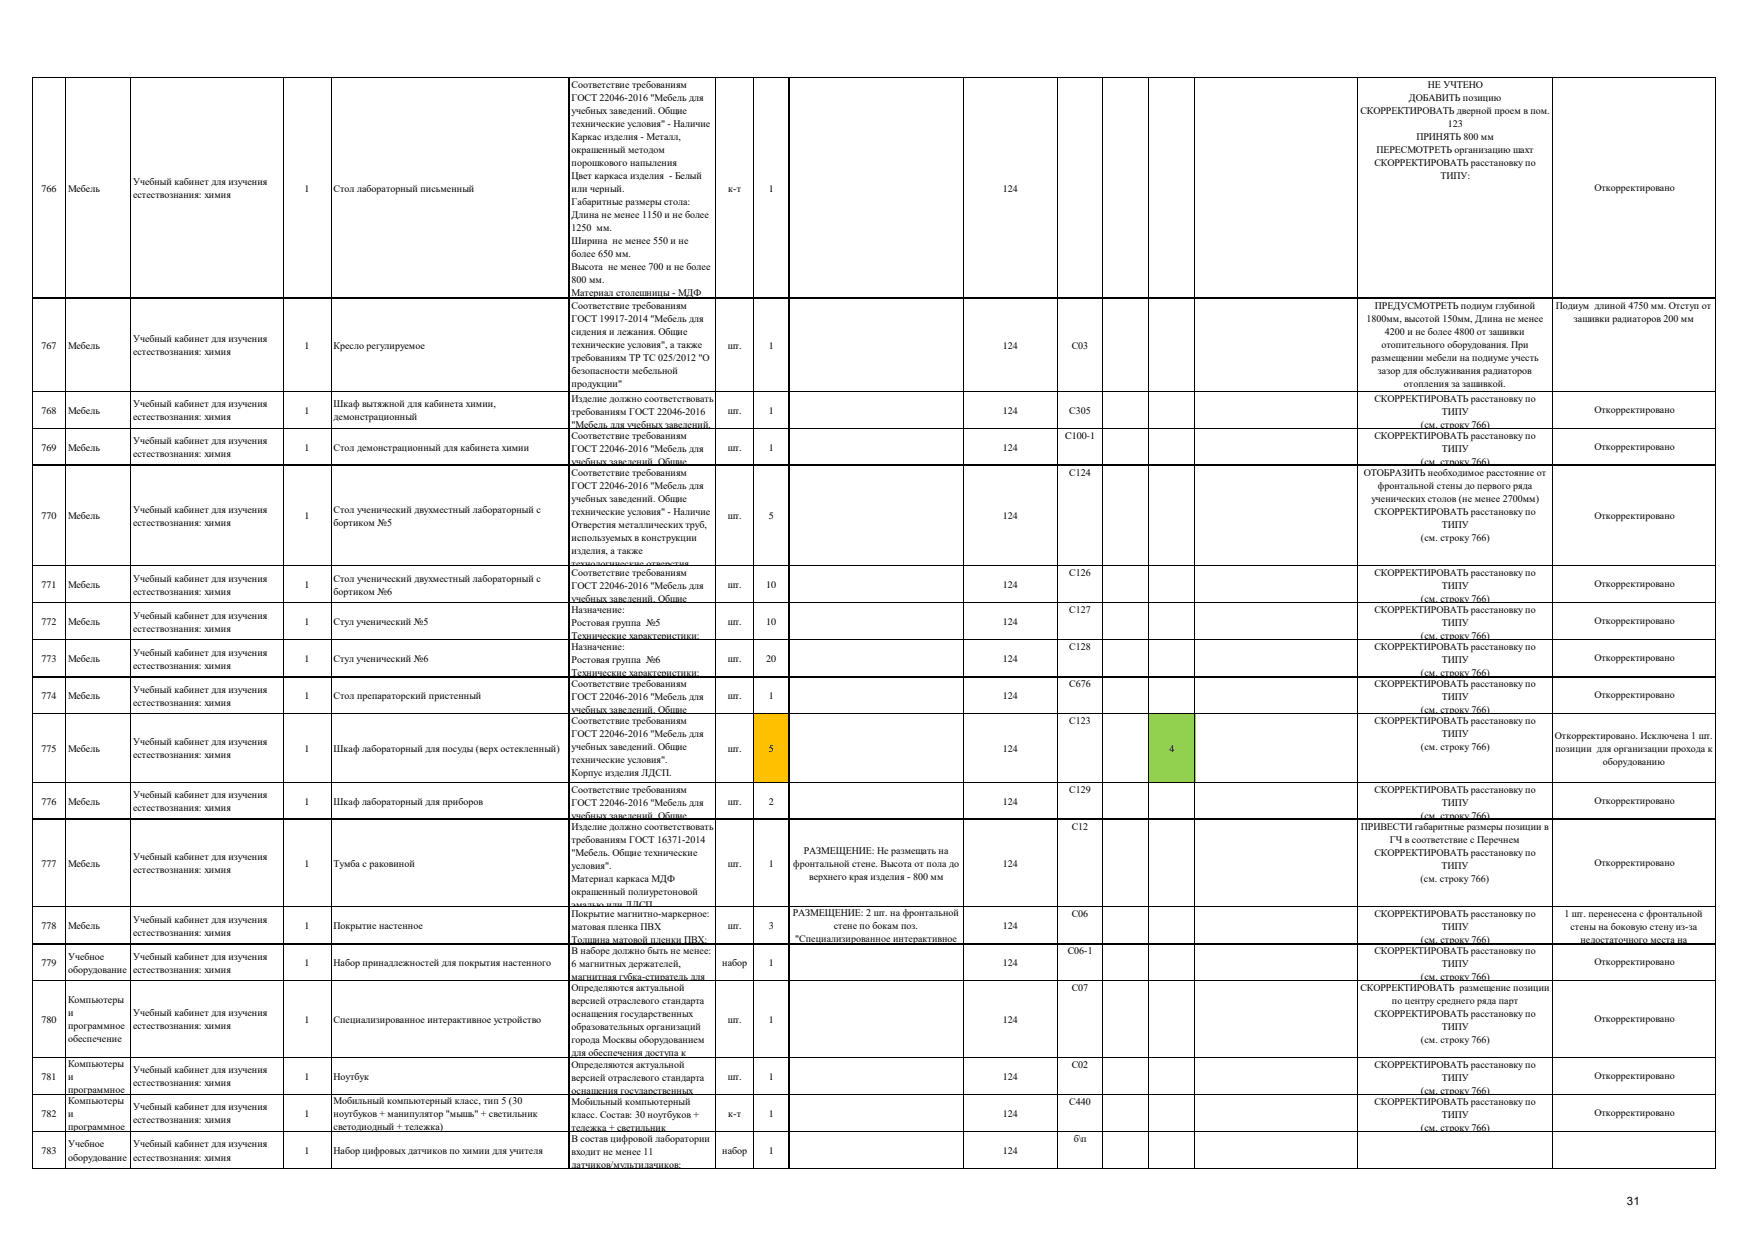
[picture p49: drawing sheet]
<svg xmlns="http://www.w3.org/2000/svg" width="297mm" height="210mm" viewBox="0 0 297 210" stroke-linecap="round" stroke-linejoin="round" font-family="sans-serif">
<defs><g id="words">
<text font-size="1.9" x="275.5" y="204">31</text>
<g font-size="1.7">
<text x="96.8" y="14.9">Соответствие требованиям</text>
<text x="96.8" y="17.1">ГОСТ 22046-2016 &quot;Мебель для</text>
<text x="238.6" y="17.1">ДОБАВИТЬ позицию</text>
<text x="241.8" y="14.9">НЕ УЧТЕНО</text>
<text x="96.8" y="19.3">учебных заведений. Общие</text>
<text x="96.8" y="21.5">технические условия&quot; - Наличие</text>
<text x="96.8" y="23.7">Каркас изделия - Металл,</text>
<text x="230.4" y="19.3">СКОРРЕКТИРОВАТЬ дверной проем в пом.</text>
<text x="239.8" y="23.7">ПРИНЯТЬ 800 мм</text>
<text x="245.2" y="21.5">123</text>
<text x="96.8" y="25.9">окрашенный методом</text>
<text x="96.8" y="28.1">порошкового напыления</text>
<text x="232.7" y="28.1">СКОРРЕКТИРОВАТЬ расстановку по</text>
<text x="233.1" y="25.9">ПЕРЕСМОТРЕТЬ организацию шахт</text>
<text x="7" y="32.4">766</text>
<text x="11.5" y="32.4">Мебель</text>
<text x="22.5" y="31.3">Учебный кабинет для изучения</text>
<text x="22.5" y="33.5">естествознания: химия</text>
<text x="51.6" y="32.4">1</text>
<text x="56.5" y="32.4">Стол лабораторный письменный</text>
<text x="96.8" y="30.3">Цвет каркаса изделия - Белый</text>
<text x="96.8" y="32.5">или черный.</text>
<text x="96.8" y="34.7">Габаритные размеры стола:</text>
<text x="123.3" y="32.4">к-т</text>
<text x="130.2" y="32.4">1</text>
<text x="169.8" y="32.4">124</text>
<text x="243.9" y="30.3">ТИПУ:</text>
<text x="270" y="32.4">Откорректировано</text>
<text x="96.8" y="36.9">Длина не менее 1150 и не более</text>
<text x="96.8" y="39.1">1250 мм.</text>
<text x="96.8" y="41.3">Ширина не менее 550 и не</text>
<text x="96.8" y="43.5">более 650 мм.</text>
<text x="96.8" y="45.7">Высота не менее 700 и не более</text>
<text x="96.8" y="47.9">800 мм.</text>
<text x="96.8" y="50.1">Материал столешницы - МДФ</text>
<text x="96.8" y="52.3">Cоответствие требованиям</text>
<text x="232.8" y="52.3">ПРЕДУСМОТРЕТЬ подиум глубиной</text>
<text x="263.5" y="52.3">Подиум длиной 4750 мм. Отступ от</text>
<text x="7" y="59">767</text>
<text x="11.5" y="59">Мебель</text>
<text x="22.5" y="57.9">Учебный кабинет для изучения</text>
<text x="51.6" y="59">1</text>
<text x="56.5" y="59">Кресло регулируемое</text>
<text x="96.8" y="54.5">ГОСТ 19917-2014 &quot;Мебель для</text>
<text x="96.8" y="56.7">сидения и лежания. Общие</text>
<text x="96.8" y="58.9">технические условия&quot;, а также</text>
<text x="123.2" y="59">шт.</text>
<text x="130.2" y="59">1</text>
<text x="169.8" y="59">124</text>
<text x="181.5" y="59">С03</text>
<text x="231.4" y="54.5">1800мм, высотой 150мм, Длина не менее</text>
<text x="233.9" y="58.9">отопительного оборудования. При</text>
<text x="234.5" y="56.7">4200 и не более 4800 от зашивки</text>
<text x="266.5" y="54.5">зашивки радиаторов 200 мм</text>
<text x="22.5" y="60.1">естествознания: химия</text>
<text x="96.8" y="61.1">требованиям ТР ТС 025/2012 &quot;О</text>
<text x="96.8" y="63.3">безопасности мебельной</text>
<text x="96.8" y="65.5">продукции&quot;</text>
<text x="232.2" y="61.1">размещении мебели на подиуме учесть</text>
<text x="233.3" y="63.3">зазор для обслуживания радиаторов</text>
<text x="237.7" y="65.5">отопления за зашивкой.</text>
<text x="7" y="70.1">768</text>
<text x="11.5" y="70.1">Мебель</text>
<text x="22.5" y="69">Учебный кабинет для изучения</text>
<text x="22.5" y="71.2">естествознания: химия</text>
<text x="51.6" y="70.1">1</text>
<text x="56.5" y="69">Шкаф вытяжной для кабинета химии,</text>
<text x="56.5" y="71.2">демонстрационный</text>
<text x="96.8" y="67.7">Ширина сидения в наиболее</text>
<text x="96.8" y="68">Изделие должно соответствовать</text>
<text x="96.8" y="70.2">требованиям ГОСТ 22046-2016</text>
<text x="123.2" y="70.1">шт.</text>
<text x="130.2" y="70.1">1</text>
<text x="169.8" y="70.1">124</text>
<text x="181.1" y="70.1">С305</text>
<text x="232.7" y="68">СКОРРЕКТИРОВАТЬ расстановку по</text>
<text x="244.2" y="70.2">ТИПУ</text>
<text x="270" y="69.9">Откорректировано</text>
<text x="7" y="76.3">769</text>
<text x="11.5" y="76.3">Мебель</text>
<text x="22.5" y="75.2">Учебный кабинет для изучения</text>
<text x="22.5" y="77.4">естествознания: химия</text>
<text x="51.6" y="76.3">1</text>
<text x="56.5" y="76.3">Стол демонстрационный для кабинета химии</text>
<text x="96.8" y="72.4">&quot;Мебель для учебных заведений.</text>
<text x="96.8" y="74.3">Соответствие требованиям</text>
<text x="96.8" y="76.5">ГОСТ 22046-2016 &quot;Мебель для</text>
<text x="123.2" y="76.3">шт.</text>
<text x="130.2" y="76.3">1</text>
<text x="169.8" y="76.3">124</text>
<text x="180.4" y="74.3">C100-1</text>
<text x="232.7" y="74.3">СКОРРЕКТИРОВАТЬ расстановку по</text>
<text x="240.6" y="72.4">(см. строку 766)</text>
<text x="244.2" y="76.5">ТИПУ</text>
<text x="270" y="76.2">Откорректировано</text>
<text x="96.8" y="78.7">учебных заведений. Общие</text>
<text x="96.8" y="80.6">Соответствие требованиям</text>
<text x="96.8" y="82.8">ГОСТ 22046-2016 &quot;Мебель для</text>
<text x="181.1" y="80.6">С124</text>
<text x="231" y="80.6">ОТОБРАЗИТЬ необходимое расстояние от</text>
<text x="233.3" y="82.8">фронтальной стены до первого ряда</text>
<text x="240.6" y="78.7">(см. строку 766)</text>
<text x="7" y="87.9">770</text>
<text x="11.5" y="87.9">Мебель</text>
<text x="22.5" y="86.8">Учебный кабинет для изучения</text>
<text x="22.5" y="89">естествознания: химия</text>
<text x="51.6" y="87.9">1</text>
<text x="56.5" y="86.8">Стол ученический двухместный лабораторный с</text>
<text x="56.5" y="89">бортиком №5</text>
<text x="96.8" y="85">учебных заведений. Общие</text>
<text x="96.8" y="87.2">технические условия&quot; - Наличие</text>
<text x="96.8" y="89.4">Отверстия металлических труб,</text>
<text x="123.2" y="87.9">шт.</text>
<text x="130.2" y="87.9">5</text>
<text x="169.8" y="87.9">124</text>
<text x="232.2" y="85">ученических столов (не менее 2700мм)</text>
<text x="232.7" y="87.2">СКОРРЕКТИРОВАТЬ расстановку по</text>
<text x="244.2" y="89.4">ТИПУ</text>
<text x="270" y="87.8">Откорректировано</text>
<text x="96.8" y="91.6">используемых в конструкции</text>
<text x="96.8" y="93.8">изделия, а также</text>
<text x="96.8" y="96">технологические отверстия</text>
<text x="240.6" y="91.6">(см. строку 766)</text>
<text x="7" y="99.6">771</text>
<text x="11.5" y="99.6">Мебель</text>
<text x="22.5" y="98.5">Учебный кабинет для изучения</text>
<text x="22.5" y="100.7">естествознания: химия</text>
<text x="51.6" y="99.6">1</text>
<text x="56.5" y="98.5">Стол ученический двухместный лабораторный с</text>
<text x="56.5" y="100.7">бортиком №6</text>
<text x="96.8" y="97.6">Соответствие требованиям</text>
<text x="96.8" y="99.8">ГОСТ 22046-2016 &quot;Мебель для</text>
<text x="96.8" y="102">учебных заведений. Общие</text>
<text x="123.2" y="99.6">шт.</text>
<text x="129.7" y="99.6">10</text>
<text x="169.8" y="99.6">124</text>
<text x="181.1" y="97.6">С126</text>
<text x="232.7" y="97.6">СКОРРЕКТИРОВАТЬ расстановку по</text>
<text x="240.6" y="102">(см. строку 766)</text>
<text x="244.2" y="99.8">ТИПУ</text>
<text x="270" y="99.4">Откорректировано</text>
<text x="7" y="105.9">772</text>
<text x="11.5" y="105.9">Мебель</text>
<text x="22.5" y="104.8">Учебный кабинет для изучения</text>
<text x="22.5" y="107">естествознания: химия</text>
<text x="51.6" y="105.9">1</text>
<text x="56.5" y="105.9">Стул ученический №5</text>
<text x="96.8" y="103.8">Назначение:</text>
<text x="96.8" y="106">Ростовая группа №5</text>
<text x="123.2" y="105.9">шт.</text>
<text x="129.7" y="105.9">10</text>
<text x="169.8" y="105.9">124</text>
<text x="181.1" y="103.8">С127</text>
<text x="232.7" y="103.8">СКОРРЕКТИРОВАТЬ расстановку по</text>
<text x="244.2" y="106">ТИПУ</text>
<text x="270" y="105.7">Откорректировано</text>
<text x="7" y="112.1">773</text>
<text x="11.5" y="112.1">Мебель</text>
<text x="22.5" y="111">Учебный кабинет для изучения</text>
<text x="22.5" y="113.2">естествознания: химия</text>
<text x="51.6" y="112.1">1</text>
<text x="56.5" y="112.1">Стул ученический №6</text>
<text x="96.8" y="108.3">Технические характеристики:</text>
<text x="96.8" y="110.1">Назначение:</text>
<text x="96.8" y="112.3">Ростовая группа №6</text>
<text x="123.2" y="112.1">шт.</text>
<text x="129.7" y="112.1">20</text>
<text x="169.8" y="112.1">124</text>
<text x="181.1" y="110.1">С128</text>
<text x="232.7" y="110.1">СКОРРЕКТИРОВАТЬ расстановку по</text>
<text x="240.6" y="108.3">(см. строку 766)</text>
<text x="244.2" y="112.3">ТИПУ</text>
<text x="270" y="112">Откорректировано</text>
<text x="7" y="118.4">774</text>
<text x="11.5" y="118.4">Мебель</text>
<text x="22.5" y="117.3">Учебный кабинет для изучения</text>
<text x="22.5" y="119.5">естествознания: химия</text>
<text x="51.6" y="118.4">1</text>
<text x="56.5" y="118.4">Стол препараторский пристенный</text>
<text x="96.8" y="114.5">Технические характеристики:</text>
<text x="96.8" y="116.4">Соответствие требованиям</text>
<text x="96.8" y="118.6">ГОСТ 22046-2016 &quot;Мебель для</text>
<text x="123.2" y="118.4">шт.</text>
<text x="130.2" y="118.4">1</text>
<text x="169.8" y="118.4">124</text>
<text x="181.1" y="116.4">С676</text>
<text x="232.7" y="116.4">СКОРРЕКТИРОВАТЬ расстановку по</text>
<text x="240.6" y="114.5">(см. строку 766)</text>
<text x="244.2" y="118.6">ТИПУ</text>
<text x="270" y="118.2">Откорректировано</text>
<text x="96.8" y="120.8">учебных заведений. Общие</text>
<text x="96.8" y="122.6">Cоответствие требованиям</text>
<text x="96.8" y="124.8">ГОСТ 22046-2016 &quot;Мебель для</text>
<text x="181.1" y="122.6">С123</text>
<text x="232.7" y="122.6">СКОРРЕКТИРОВАТЬ расстановку по</text>
<text x="240.6" y="120.8">(см. строку 766)</text>
<text x="244.2" y="124.8">ТИПУ</text>
<text x="263.3" y="125.1">Откорректировано. Исключена 1 шт.</text>
<text x="7" y="127.3">775</text>
<text x="11.5" y="127.3">Мебель</text>
<text x="22.5" y="126.2">Учебный кабинет для изучения</text>
<text x="22.5" y="128.4">естествознания: химия</text>
<text x="51.6" y="127.3">1</text>
<text x="56.5" y="127.3">Шкаф лабораторный для посуды (верх остекленный)</text>
<text x="96.8" y="127">учебных заведений. Общие</text>
<text x="96.8" y="129.3">технические условия&quot;.</text>
<text x="96.8" y="131.5">Корпус изделия ЛДСП.</text>
<text x="123.2" y="127.3">шт.</text>
<text x="130.2" y="127.3">5</text>
<text x="169.8" y="127.3">124</text>
<text x="198" y="127.3">4</text>
<text x="240.6" y="127">(см. строку 766)</text>
<text x="263.4" y="127.3">позиции для организации прохода к</text>
<text x="271.4" y="129.5">оборудованию</text>
<text x="7" y="136.3">776</text>
<text x="11.5" y="136.3">Мебель</text>
<text x="22.5" y="135.2">Учебный кабинет для изучения</text>
<text x="22.5" y="137.4">естествознания: химия</text>
<text x="51.6" y="136.3">1</text>
<text x="56.5" y="136.3">Шкаф лабораторный для приборов</text>
<text x="96.8" y="133.7">Толщина ЛДСП не менее 16 мм.</text>
<text x="96.8" y="134.3">Cоответствие требованиям</text>
<text x="96.8" y="136.5">ГОСТ 22046-2016 &quot;Мебель для</text>
<text x="123.2" y="136.3">шт.</text>
<text x="130.2" y="136.3">2</text>
<text x="169.8" y="136.3">124</text>
<text x="181.1" y="134.3">С129</text>
<text x="232.7" y="134.3">СКОРРЕКТИРОВАТЬ расстановку по</text>
<text x="244.2" y="136.5">ТИПУ</text>
<text x="270" y="136.1">Откорректировано</text>
<text x="96.8" y="138.7">учебных заведений. Общие</text>
<text x="96.8" y="140.5">Изделие должно соответствовать</text>
<text x="96.8" y="142.7">требованиям ГОСТ 16371-2014</text>
<text x="181.5" y="140.5">С12</text>
<text x="230.4" y="140.5">ПРИВЕСТИ габаритные размеры позиции в</text>
<text x="235.4" y="142.7">ГЧ в соответствие с Перечнем</text>
<text x="240.6" y="138.7">(см. строку 766)</text>
<text x="7" y="146.8">777</text>
<text x="11.5" y="146.8">Мебель</text>
<text x="22.5" y="145.7">Учебный кабинет для изучения</text>
<text x="22.5" y="147.9">естествознания: химия</text>
<text x="51.6" y="146.8">1</text>
<text x="56.5" y="146.8">Тумба с раковиной</text>
<text x="96.8" y="144.9">&quot;Мебель. Общие технические</text>
<text x="96.8" y="147.1">условия&quot;.</text>
<text x="96.8" y="149.3">Материал каркаса МДФ</text>
<text x="123.2" y="146.8">шт.</text>
<text x="130.2" y="146.8">1</text>
<text x="134.3" y="146.8">фронтальной стене. Высота от пола до</text>
<text x="136.1" y="144.6">РАЗМЕЩЕНИЕ: Не размещать на</text>
<text x="137" y="149">верхнего края изделия - 800 мм</text>
<text x="169.8" y="146.8">124</text>
<text x="232.7" y="144.9">СКОРРЕКТИРОВАТЬ расстановку по</text>
<text x="240.5" y="149.3">(см. строку 766)</text>
<text x="244.1" y="147.1">ТИПУ</text>
<text x="270" y="146.7">Откорректировано</text>
<text x="96.8" y="151.5">окрашенный полиуретоновой</text>
<text x="96.8" y="153.7">эмалью или ЛДСП</text>
<text x="96.8" y="155.3">Покрытие магнитно-маркерное:</text>
<text x="134.2" y="155.2">РАЗМЕЩЕНИЕ: 2 шт. на фронтальной</text>
<text x="181.5" y="155.3">С06</text>
<text x="232.7" y="155.3">СКОРРЕКТИРОВАТЬ расстановку по</text>
<text x="264.9" y="155.3">1 шт. перенесена с фронтальной</text>
<text x="7" y="157.4">778</text>
<text x="11.5" y="157.4">Мебель</text>
<text x="22.5" y="156.3">Учебный кабинет для изучения</text>
<text x="22.5" y="158.5">естествознания: химия</text>
<text x="51.6" y="157.4">1</text>
<text x="56.5" y="157.4">Покрытие настенное</text>
<text x="96.8" y="157.5">матовая пленка ПВХ</text>
<text x="96.8" y="159.7">Толщина матовой пленки ПВХ:</text>
<text x="96.8" y="161.6">В наборе должно быть не менее:</text>
<text x="123.2" y="157.4">шт.</text>
<text x="130.2" y="157.4">3</text>
<text x="134.7" y="159.6">&quot;Специализированное интерактивное</text>
<text x="141.2" y="157.4">стене по бокам поз.</text>
<text x="169.8" y="157.4">124</text>
<text x="180.8" y="161.6">С06-1</text>
<text x="232.7" y="161.6">СКОРРЕКТИРОВАТЬ расстановку по</text>
<text x="240.6" y="159.7">(см. строку 766)</text>
<text x="244.2" y="157.5">ТИПУ</text>
<text x="265.9" y="157.5">стены на боковую стену из-за</text>
<text x="267.6" y="159.7">недостаточного места на</text>
<text x="7" y="163.6">779</text>
<text x="11.5" y="162.5">Учебное</text>
<text x="11.5" y="164.7">оборудование</text>
<text x="22.5" y="162.5">Учебный кабинет для изучения</text>
<text x="22.5" y="164.7">естествознания: химия</text>
<text x="51.6" y="163.6">1</text>
<text x="56.5" y="163.6">Набор принадлежностей для покрытия настенного</text>
<text x="96.8" y="163.8">6 магнитных держателей,</text>
<text x="96.8" y="166">магнитная губка-стиратель для</text>
<text x="96.8" y="167.9">Определяются актуальной</text>
<text x="122.3" y="163.6">набор</text>
<text x="130.2" y="163.6">1</text>
<text x="169.8" y="163.6">124</text>
<text x="181.5" y="167.9">С07</text>
<text x="230.4" y="167.9">СКОРРЕКТИРОВАТЬ размещение позиции</text>
<text x="240.6" y="166">(см. строку 766)</text>
<text x="244.2" y="163.8">ТИПУ</text>
<text x="270" y="163.5">Откорректировано</text>
<text x="7" y="173.2">780</text>
<text x="11.5" y="169.9">Компьютеры</text>
<text x="11.5" y="172.1">и</text>
<text x="22.5" y="172.1">Учебный кабинет для изучения</text>
<text x="51.6" y="173.2">1</text>
<text x="56.5" y="173.2">Специализированное интерактивное устройство</text>
<text x="96.8" y="170.1">версией отраслевого стандарта</text>
<text x="96.8" y="172.3">оснащения государственных</text>
<text x="123.2" y="173.2">шт.</text>
<text x="130.2" y="173.2">1</text>
<text x="169.8" y="173.2">124</text>
<text x="232.7" y="172.3">СКОРРЕКТИРОВАТЬ расстановку по</text>
<text x="235.7" y="170.1">по центру среднего ряда парт</text>
<text x="270" y="173.1">Откорректировано</text>
<text x="11.5" y="174.3">программное</text>
<text x="11.5" y="176.5">обеспечение</text>
<text x="22.5" y="174.3">естествознания: химия</text>
<text x="96.8" y="174.5">образовательных организаций</text>
<text x="96.8" y="176.7">города Москвы оборудованием</text>
<text x="96.8" y="178.9">для обеспечения доступа к</text>
<text x="240.6" y="176.7">(см. строку 766)</text>
<text x="244.2" y="174.5">ТИПУ</text>
<text x="7" y="182.9">781</text>
<text x="11.5" y="180.7">Компьютеры</text>
<text x="11.5" y="182.9">и</text>
<text x="11.5" y="185.1">программное</text>
<text x="22.5" y="181.8">Учебный кабинет для изучения</text>
<text x="22.5" y="184">естествознания: химия</text>
<text x="51.6" y="182.9">1</text>
<text x="56.5" y="182.9">Ноутбук</text>
<text x="96.8" y="180.8">Определяются актуальной</text>
<text x="96.8" y="183">версией отраслевого стандарта</text>
<text x="96.8" y="185.2">оснащения государственных</text>
<text x="123.2" y="182.9">шт.</text>
<text x="130.2" y="182.9">1</text>
<text x="169.8" y="182.9">124</text>
<text x="181.5" y="180.8">С02</text>
<text x="232.7" y="180.8">СКОРРЕКТИРОВАТЬ расстановку по</text>
<text x="240.6" y="185.2">(см. строку 766)</text>
<text x="244.2" y="183">ТИПУ</text>
<text x="270" y="182.7">Откорректировано</text>
<text x="7" y="189.1">782</text>
<text x="11.5" y="186.9">Компьютеры</text>
<text x="11.5" y="189.1">и</text>
<text x="11.5" y="191.3">программное</text>
<text x="22.5" y="188">Учебный кабинет для изучения</text>
<text x="22.5" y="190.2">естествознания: химия</text>
<text x="51.6" y="189.1">1</text>
<text x="56.5" y="186.9">Мобильный компьютерный класс, тип 5 (30</text>
<text x="56.5" y="189.1">ноутбуков + манипулятор &quot;мышь&quot; + светильник</text>
<text x="56.5" y="191.3">светодиодный + тележка)</text>
<text x="96.8" y="187.1">Мобильный компьютерный</text>
<text x="96.8" y="189.3">класс. Состав: 30 ноутбуков +</text>
<text x="96.8" y="191.5">тележка + светильник</text>
<text x="123.3" y="189.1">к-т</text>
<text x="130.2" y="189.1">1</text>
<text x="169.8" y="189.1">124</text>
<text x="181.1" y="187.1">С440</text>
<text x="232.7" y="187.1">СКОРРЕКТИРОВАТЬ расстановку по</text>
<text x="240.6" y="191.5">(см. строку 766)</text>
<text x="244.2" y="189.3">ТИПУ</text>
<text x="270" y="189">Откорректировано</text>
<text x="7" y="195.4">783</text>
<text x="11.5" y="194.3">Учебное</text>
<text x="11.5" y="196.5">оборудование</text>
<text x="22.5" y="194.3">Учебный кабинет для изучения</text>
<text x="22.5" y="196.5">естествознания: химия</text>
<text x="51.6" y="195.4">1</text>
<text x="56.5" y="195.4">Набор цифровых датчиков по химии для учителя</text>
<text x="96.8" y="193.4">В состав цифровой лаборатории</text>
<text x="96.8" y="195.6">входит не менее 11</text>
<text x="96.8" y="197.8">датчиков/мультидачиков:</text>
<text x="122.3" y="195.4">набор</text>
<text x="130.2" y="195.4">1</text>
<text x="169.8" y="195.4">124</text>
<text x="181.8" y="193.4">б\п</text>
</g>
</g></defs>
<path d="M127.5 120.9h6.1v11.7h-6.1z" fill-rule="evenodd" fill="#ffc000"/>
<path d="M194.5 120.9h7.9v11.7h-7.9z" fill-rule="evenodd" fill="#92d050"/>
<g fill="none" stroke="#000" stroke-width=".17">
<path d="M5.5 13v185M5.6 13.1h284.9M11.1 13.2v184.8M22.1 13.2v184.8M47.9 13.2v184.8M56.1 13.2v184.8M96.4 13.2v184.8M121.2 13.2v184.8M127.5 13.2v184.8M133.6 13.2v184.8M163.1 13.2v184.8M179 13.2v184.8"/>
<path d="M186.7 13.2v184.8M194.5 13.2v184.8M202.3 13.2v184.8M229.9 13.2v184.8M262.9 13.2v184.8M290.4 13.2v184.8M5.6 50.5h284.9M5.6 66.2h284.9M5.6 72.5h284.9M5.6 78.8h284.9M5.6 95.8h284.9M5.6 102.1h284.9"/>
<path d="M5.6 108.3h284.9M5.6 114.6h284.9M5.6 120.9h284.9M5.6 132.5h284.9M5.6 138.7h284.9M5.6 153.6h284.9M5.6 159.8h284.9M5.6 166.1h284.9M5.6 179.1h284.9M5.6 185.3h284.9M5.6 191.6h284.9M5.6 197.9h284.9"/>
</g>
<use href="#words"/>
</svg>
